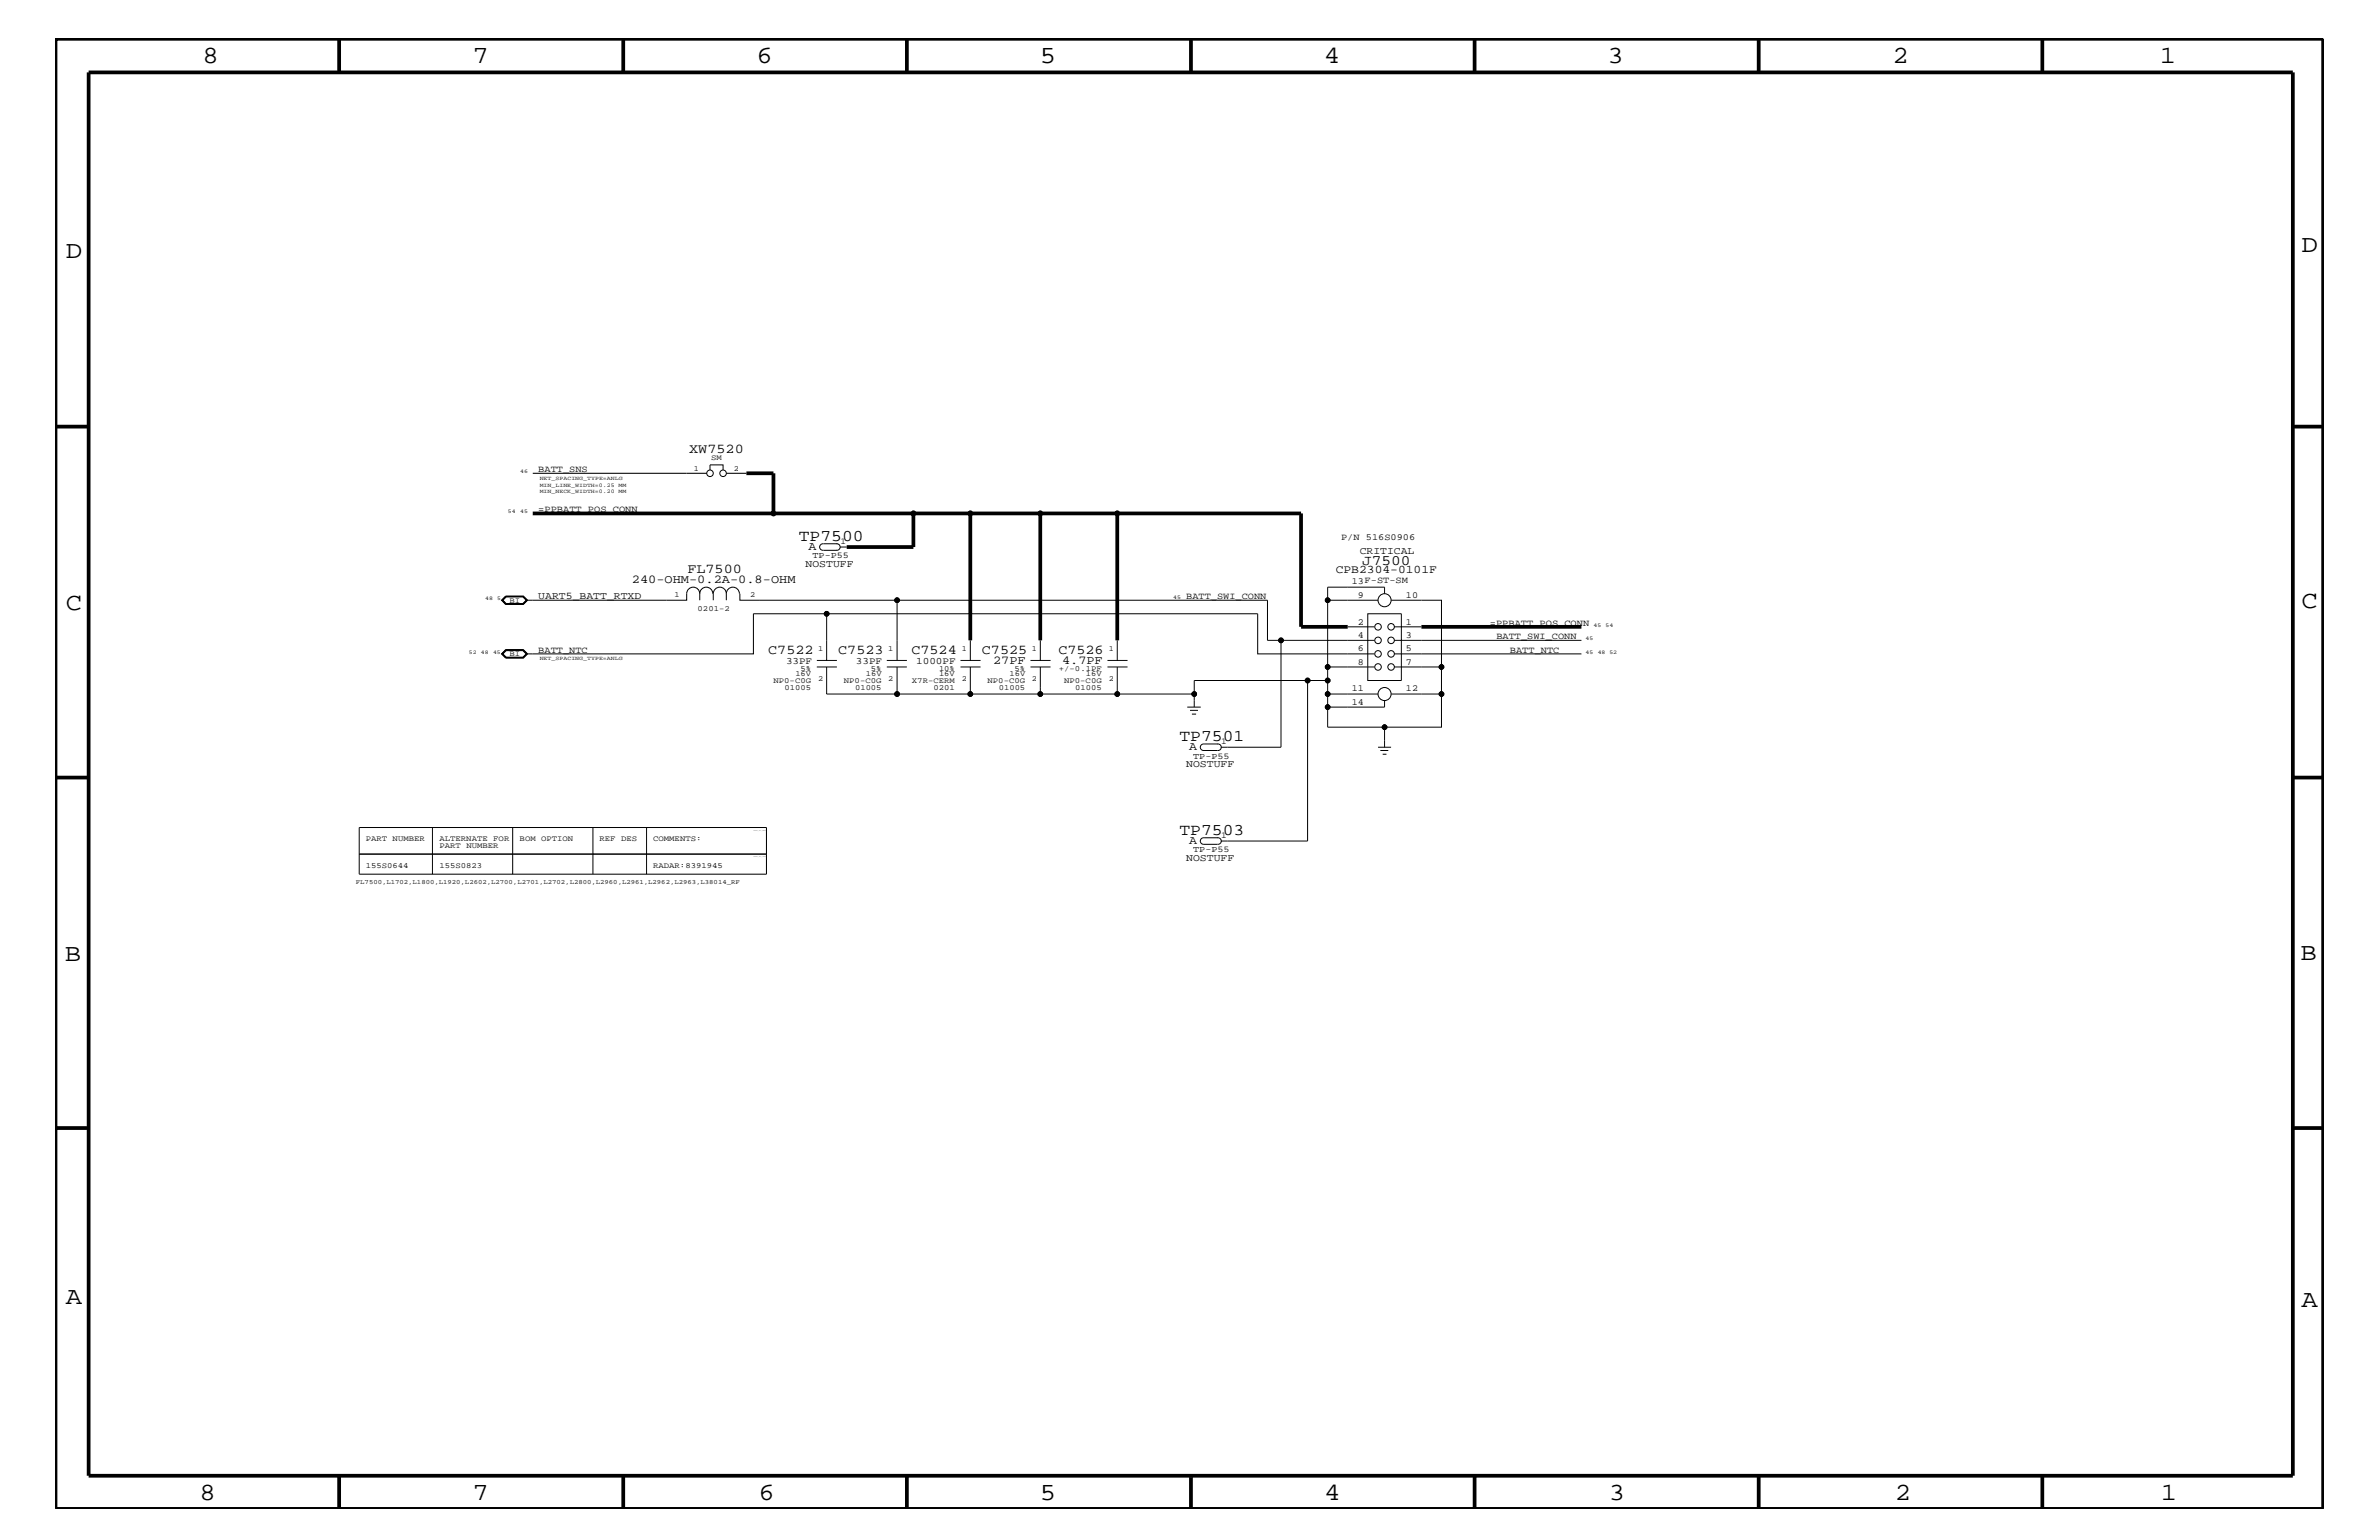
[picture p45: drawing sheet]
<svg xmlns="http://www.w3.org/2000/svg" width="432mm" height="279mm" viewBox="0 0 432 279" stroke-linecap="round" stroke-linejoin="round" font-family="sans-serif">
<defs><g id="words">
<g font-size="4.5">
<text x="36.7" y="11.5">8</text>
<text x="85.8" y="11.5">7</text>
<text x="137.3" y="11.5">6</text>
<text x="188.7" y="11.5">5</text>
<text x="240.3" y="11.5">4</text>
<text x="291.8" y="11.5">3</text>
<text x="343.5" y="11.5">2</text>
<text x="392" y="11.5">1</text>
<text x="11.9" y="46.8">D</text>
<text x="417.7" y="45.7">D</text>
<text x="11.9" y="110.6">C</text>
<text x="417.7" y="110.3">C</text>
<text x="11.8" y="174.3">B</text>
<text x="417.6" y="174.2">B</text>
<text x="11.9" y="236.7">A</text>
<text x="417.7" y="237.1">A</text>
<text x="36.2" y="272.1">8</text>
<text x="85.8" y="272.1">7</text>
<text x="137.7" y="272.1">6</text>
<text x="188.7" y="272.1">5</text>
<text x="240.4" y="272.1">4</text>
<text x="292" y="272.1">3</text>
<text x="343.9" y="272.1">2</text>
<text x="392.2" y="272.1">1</text>
</g>
<g font-size="3">
<text x="145" y="98.2">TP7500</text>
<text x="214.1" y="134.5">TP7501</text>
<text x="214.1" y="151.5">TP7503</text>
</g>
<text font-size="2.6" x="247.2" y="102.5">J7500</text>
<g font-size="2.5">
<text x="125.1" y="82.2">XW7520</text>
<text x="124.8" y="104">FL7500</text>
<text x="139.4" y="118.6">C7522</text>
<text x="152.1" y="118.6">C7523</text>
<text x="165.4" y="118.6">C7524</text>
<text x="178.2" y="118.6">C7525</text>
<text x="192.1" y="118.6">C7526</text>
</g>
<g font-size="2.2">
<text x="146.7" y="99.8">A</text>
<text x="114.7" y="105.7">240-OHM-0.2A-0.8-OHM</text>
<text x="180.3" y="120.4">27PF</text>
<text x="192.8" y="120.4">4.7PF</text>
<text x="215.8" y="136.1">A</text>
<text x="215.8" y="153.1">A</text>
</g>
<text font-size="2.1" x="242.4" y="104">CPB2304-0101F</text>
<g font-size="1.9">
<text x="246.8" y="100.4">CRITICAL</text>
<text x="146.2" y="102.9">NOSTUFF</text>
<text x="97.7" y="108.7">UART5_BATT_RTXD</text>
<text x="215.3" y="139.2">NOSTUFF</text>
<text x="215.3" y="156.2">NOSTUFF</text>
</g>
<g font-size="1.8">
<text x="142.7" y="120.4">33PF</text>
<text x="155.4" y="120.4">33PF</text>
<text x="166.3" y="120.4">1000PF</text>
</g>
<g font-size="1.7">
<text x="97.7" y="85.6">BATT_SNS</text>
<text x="97.7" y="92.9">=PPBATT_POS_CONN</text>
<text x="243.4" y="98">P/N 516S0906</text>
<text x="245.4" y="106">13F-ST-SM</text>
<text x="215.3" y="108.7">BATT_SWI_CONN</text>
<text x="246.5" y="108.5">9</text>
<text x="246.5" y="113.3">2</text>
<text x="255.2" y="108.5">10</text>
<text x="255.2" y="113.3">1</text>
<text x="270.4" y="113.6">=PPBATT_POS_CONN</text>
<text x="97.7" y="118.4">BATT_NTC</text>
<text x="246.5" y="115.8">4</text>
<text x="246.5" y="118.1">6</text>
<text x="255.2" y="115.8">3</text>
<text x="255.2" y="118.1">5</text>
<text x="271.6" y="115.9">BATT_SWI_CONN</text>
<text x="274.1" y="118.4">BATT_NTC</text>
<text x="245.4" y="125.4">11</text>
<text x="246.5" y="120.6">8</text>
<text x="255.2" y="125.4">12</text>
<text x="255.2" y="120.6">7</text>
<text x="245.4" y="127.9">14</text>
</g>
<g font-size="1.6">
<text x="147.5" y="101.3">TP-P55</text>
<text x="152.6" y="98.7">1</text>
<text x="216.6" y="137.7">TP-P55</text>
<text x="221.7" y="135.1">1</text>
<text x="216.6" y="154.6">TP-P55</text>
<text x="221.7" y="152.1">1</text>
</g>
<g font-size="1.4">
<text x="129.1" y="83.5">SM</text>
<text x="125.9" y="85.5">1</text>
<text x="133.2" y="85.5">2</text>
<text x="92.5" y="109.3">BI</text>
<text x="122.4" y="108.3">1</text>
<text x="126.6" y="110.9">0201-2</text>
<text x="136.1" y="108.3">2</text>
<text x="92.5" y="119">BI</text>
<text x="148.5" y="118.1">1</text>
<text x="161.2" y="118.1">1</text>
<text x="174.6" y="118.1">1</text>
<text x="187.3" y="118.1">1</text>
<text x="201.3" y="118.1">1</text>
<text x="140.4" y="124">NP0-C0G</text>
<text x="142.4" y="125.2">01005</text>
<text x="144.4" y="122.7">16V</text>
<text x="145.3" y="121.7">5%</text>
<text x="148.5" y="123.5">2</text>
<text x="153.2" y="124">NP0-C0G</text>
<text x="155.2" y="125.2">01005</text>
<text x="157.1" y="122.7">16V</text>
<text x="158.1" y="121.7">5%</text>
<text x="161.2" y="123.5">2</text>
<text x="165.5" y="124">X7R-CERM</text>
<text x="169.4" y="125.2">0201</text>
<text x="170.4" y="121.7">10%</text>
<text x="170.4" y="122.7">16V</text>
<text x="174.6" y="123.5">2</text>
<text x="179.2" y="124">NP0-C0G</text>
<text x="181.3" y="125.2">01005</text>
<text x="183.2" y="122.7">16V</text>
<text x="184.1" y="121.7">5%</text>
<text x="187.3" y="123.5">2</text>
<text x="192.2" y="121.7">+/-0.1PF</text>
<text x="193.1" y="124">NP0-C0G</text>
<text x="195.2" y="125.2">01005</text>
<text x="197.1" y="122.7">16V</text>
<text x="201.3" y="123.5">2</text>
<text x="66.4" y="152.6">PART NUMBER</text>
<text x="79.8" y="153.8">PART NUMBER</text>
<text x="79.8" y="152.6">ALTERNATE FOR</text>
<text x="94.3" y="152.6">BOM OPTION</text>
<text x="108.8" y="152.6">REF DES</text>
<text x="118.5" y="152.6">COMMENTS:</text>
<text x="66.4" y="157.4">155S0644</text>
<text x="79.8" y="157.4">155S0823</text>
<text x="118.5" y="157.4">RADAR:8391945</text>
</g>
<text font-size="1.2" x="64.6" y="160.5">FL7500,L1702,L1800,L1920,L2602,L2700,L2701,L2702,L2800,L2960,L2961,L2962,L2963,L38014_RF</text>
<g font-size="1">
<text x="94.4" y="85.9">46</text>
<text x="98" y="88.3">MIN_LINE_WIDTH=0.25</text>
<text x="98" y="89.5">MIN_NECK_WIDTH=0.20</text>
<text x="98" y="87.1">NET_SPACING_TYPE=ANLG</text>
<text x="112.3" y="88.3">MM</text>
<text x="112.3" y="89.5">MM</text>
<text x="92.2" y="93.2">54</text>
<text x="94.4" y="93.2">45</text>
<text x="88.1" y="108.9">48</text>
<text x="90.3" y="108.9">5</text>
<text x="212.9" y="108.7">45</text>
<text x="289.2" y="113.7">45</text>
<text x="291.4" y="113.7">54</text>
<text x="85.1" y="118.6">52</text>
<text x="87.3" y="118.6">48</text>
<text x="89.5" y="118.6">45</text>
<text x="98" y="119.8">NET_SPACING_TYPE=ANLG</text>
<text x="287.8" y="116.2">45</text>
<text x="287.8" y="118.6">45</text>
<text x="290" y="118.6">48 52</text>
</g>
</g></defs>
<g fill="none" stroke="#000" stroke-width=".18">
<path d="M96.7 85.9h31.6M128.9 85.3v-1h2.3v1M131.8 85.9h3.7M151.8 98.7a.59 .59 0 0 1 .7 .5 .59 .59 0 0 1-.7 .6M152 98.7h-2.6a.59 .59 0 0 0-.6 .5 .59 .59 0 0 0 .6 .6h2.5M152.5 99.2h1.2M91 108.9l.8-.8h3.2l.8 .8-.8 .8h-3.2zM91 118.6l.8-.7h3.2l.8 .7-.8 .8h-3.2zM91.1 108.9l.7-.7h3.1l.8 .7-.8 .8h-3.1zM91.2 108.9l.7-.7h3l.7 .7-.7 .7h-3zM91.2 118.6l.7-.6h3l.7 .6-.7 .7h-3zM91.8 117.9h3.1l.8 .7-.8 .7h-3.1l-.7-.7z"/>
<path d="M127 107.7a1.19 1.19 0 0 1 1.2-1.2 1.19 1.19 0 0 1 1.2 1.2M127 107.7a1.19 1.19 0 0 0-1.2-1.2 1.19 1.19 0 0 0-1.2 1.2v1.2h-29.1l-.6-.6h-3l-.6 .6 .6 .6h3l.6-.6M127 107.7v1.2M131.8 107.7a1.19 1.19 0 0 1 1.2-1.2 1.19 1.19 0 0 1 1.2 1.2M131.8 107.7a1.19 1.19 0 0 0-1.2-1.2 1.19 1.19 0 0 0-1.1 1.2v1.2M131.8 107.7v1.2M134.3 107.7v1.2h28.5v10.9M148.3 119.8h3.6M150 111.4h-13.3v7.2h-41.2l-.6-.6h-3l-.6 .6 .6 .6h3l.6-.6M161 119.8h3.6M162.8 108.9h67.3v7.3h19.3M174.3 119.8h3.7"/>
<path d="M176.1 116.2v3.6M187 119.8h3.7M188.8 116.2v3.6M201 119.8h3.7M202.8 116.2v3.6M232.5 116.2v19.4h-10.9M241 108.9h9.1M244.6 113.7h4.8M248.3 111.4h6.1v12.1h-6.1zM249.4 118.6h-21.1v-7.2h-78.3v8.4M251.3 107.7v-1.2h-10.3v14.5M252.5 108.9h9.1v12.1h-8.5"/>
<path d="M253.1 113.7h4.9M253.1 118.6h33.9M253.1 116.2h33.9M148.3 121h3.6M150 121v4.9h12.8M161 121h3.6M162.8 121v4.9h13.3M174.3 121h3.7M176.1 121v4.9h12.7M187 121h3.7M188.8 121v4.9h14M201 121h3.7"/>
<path d="M202.8 121v4.9h14M215.5 128.3h2.4M216 128.9h1.4M216.3 129.6h.8M221 135a.59 .59 0 0 1 .7 .6 .59 .59 0 0 1-.7 .6M221.1 135h-2.6a.59 .59 0 0 0-.6 .6 .59 .59 0 0 0 .6 .6h2.5M237.3 123.5h3.7v2.4h9.1M237.3 123.5h-20.5v4.8M237.3 123.5v29.1h-15.7M241 125.9v6h10.3M249.4 121h-8.4v2.5M250.1 135.6h2.4"/>
<path d="M250.5 136.2h1.5M251 136.8h.6M251.3 127.1v1.2h-10.3M252.5 125.9h9.1v6h-10.3v3.7M261.6 121v4.9M65.2 155h73.9M65.2 150.1h73.9v8.5h-73.9zM78.5 150.1v8.5M93.1 150.1v8.5M107.6 150.1v8.5M117.4 150.1v8.5M221 152a.59 .59 0 0 1 .7 .6 .59 .59 0 0 1-.7 .6"/>
<path d="M221.1 152h-2.6a.59 .59 0 0 0-.6 .6 .59 .59 0 0 0 .6 .6h2.5"/>
<circle cx="128.9" cy="85.9" r=".59"/>
<circle cx="131.2" cy="85.9" r=".59"/>
<circle cx="140.4" cy="93.2" r=".42"/>
<circle cx="165.8" cy="93.2" r=".42"/>
<circle cx="176.1" cy="93.2" r=".42"/>
<circle cx="188.8" cy="93.2" r=".42"/>
<circle cx="202.8" cy="93.2" r=".42"/>
<circle cx="150" cy="111.4" r=".42"/>
<circle cx="162.8" cy="108.9" r=".42"/>
<circle cx="232.5" cy="116.2" r=".42"/>
<circle cx="241" cy="108.9" r=".42"/>
<circle cx="250.1" cy="113.7" r=".59"/>
<circle cx="250.1" cy="116.2" r=".59"/>
<circle cx="250.1" cy="118.6" r=".59"/>
<circle cx="251.3" cy="108.9" r="1.19"/>
<circle cx="252.5" cy="116.2" r=".59"/>
<circle cx="252.5" cy="118.6" r=".59"/>
<circle cx="252.5" cy="113.7" r=".59"/>
<circle cx="162.8" cy="125.9" r=".42"/>
<circle cx="176.1" cy="125.9" r=".42"/>
<circle cx="188.8" cy="125.9" r=".42"/>
<circle cx="202.8" cy="125.9" r=".42"/>
<circle cx="216.8" cy="125.9" r=".42"/>
<circle cx="237.3" cy="123.5" r=".42"/>
<circle cx="241" cy="123.5" r=".42"/>
<circle cx="241" cy="125.9" r=".42"/>
<circle cx="241" cy="128.3" r=".42"/>
<circle cx="241" cy="121" r=".42"/>
<circle cx="250.1" cy="121" r=".59"/>
<circle cx="251.3" cy="125.9" r="1.19"/>
<circle cx="251.3" cy="131.9" r=".42"/>
<circle cx="252.5" cy="121" r=".59"/>
<circle cx="261.6" cy="121" r=".42"/>
<circle cx="261.6" cy="125.9" r=".42"/>
</g>
<g fill="none" stroke="#000" stroke-width=".68" stroke-linecap="butt">
<path d="M10.1 7h411.6v266.8h-411.6zM16.1 13.1h400.1v254.6h-400.1zM61.6 7v6.1M113.1 7v6.1M164.6 7v6.1M216.2 7v6.1M267.6 7v6.1M319.2 7v6.1M370.7 7v6.1M10.1 77.4h6M416.2 77.4h5.5M135.5 85.9h4.9v7.3h-43.7"/>
<path d="M140.4 93.2h25.4v6h-12.1M165.8 93.2h37M176.1 93.2v23M188.8 93.2v23M244.6 113.7h-8.5v-20.5h-33.3v23M258 113.7h29M10.1 141.1h6M416.2 141.1h5.5M10.1 204.7h6M416.2 204.7h5.5M61.6 267.7v6.1M113.1 267.7v6.1"/>
<path d="M164.6 267.7v6.1M216.2 268v5.8M267.6 267.7v6.1M319.2 267.7v6.1M370.7 267.7v6.1"/>
</g>
<g fill="#000">
<circle cx="140.4" cy="93.2" r=".42"/>
<circle cx="165.8" cy="93.2" r=".42"/>
<circle cx="176.1" cy="93.2" r=".42"/>
<circle cx="188.8" cy="93.2" r=".42"/>
<circle cx="202.8" cy="93.2" r=".42"/>
<circle cx="150" cy="111.4" r=".42"/>
<circle cx="162.8" cy="108.9" r=".42"/>
<circle cx="232.5" cy="116.2" r=".42"/>
<circle cx="241" cy="108.9" r=".42"/>
<circle cx="162.8" cy="125.9" r=".42"/>
<circle cx="176.1" cy="125.9" r=".42"/>
<circle cx="188.8" cy="125.9" r=".42"/>
<circle cx="202.8" cy="125.9" r=".42"/>
<circle cx="216.8" cy="125.9" r=".42"/>
<circle cx="237.3" cy="123.5" r=".42"/>
<circle cx="241" cy="123.5" r=".42"/>
<circle cx="241" cy="125.9" r=".42"/>
<circle cx="241" cy="128.3" r=".42"/>
<circle cx="241" cy="121" r=".42"/>
<circle cx="251.3" cy="131.9" r=".42"/>
<circle cx="261.6" cy="121" r=".42"/>
<circle cx="261.6" cy="125.9" r=".42"/>
</g>
<use href="#words"/>
</svg>
